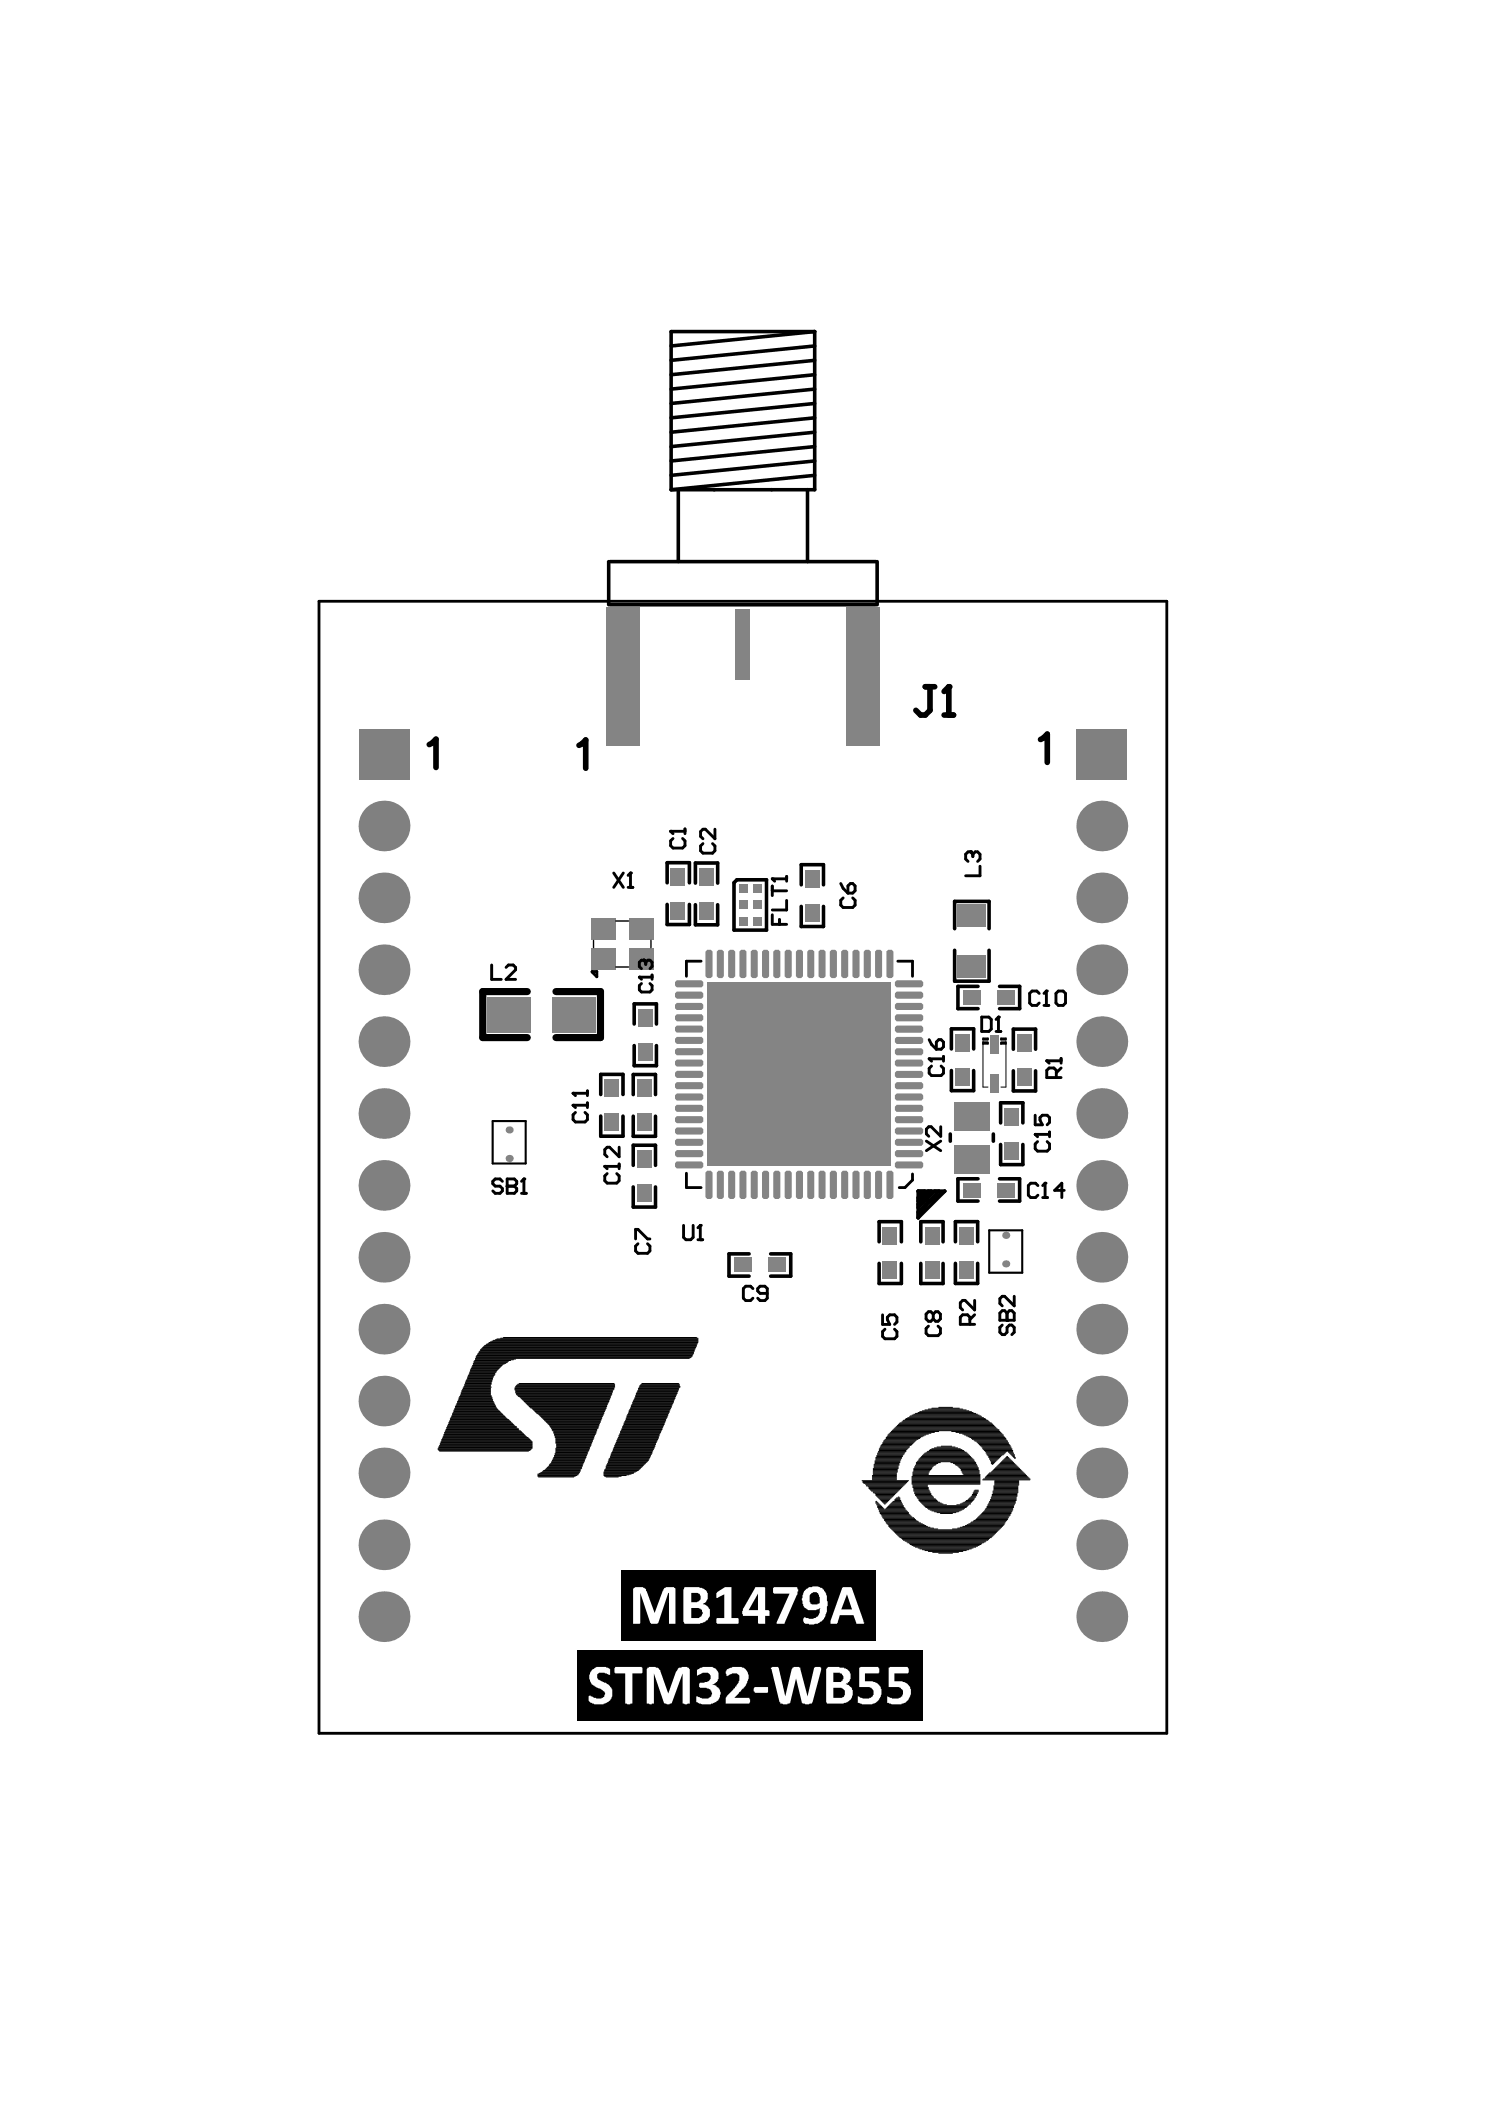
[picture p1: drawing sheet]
<svg xmlns="http://www.w3.org/2000/svg" width="210mm" height="297mm" viewBox="0 0 210 297" stroke-linecap="round" stroke-linejoin="round" font-family="sans-serif">
<g fill="#808080">
<circle cx="155.4" cy="207.8" r="3.6"/>
<circle cx="155.4" cy="167.3" r="3.6"/>
<circle cx="155.4" cy="126.7" r="3.6"/>
<circle cx="155.4" cy="228.1" r="3.6"/>
<circle cx="155.4" cy="218" r="3.6"/>
<circle cx="155.4" cy="187.6" r="3.6"/>
<circle cx="155.4" cy="177.4" r="3.6"/>
<circle cx="155.4" cy="157.1" r="3.6"/>
<circle cx="155.4" cy="147" r="3.6"/>
<circle cx="155.4" cy="116.6" r="3.6"/>
<circle cx="155.4" cy="197.7" r="3.6"/>
<circle cx="155.4" cy="136.8" r="3.6"/>
<circle cx="54.2" cy="207.8" r="3.6"/>
<circle cx="54.2" cy="167.3" r="3.6"/>
<circle cx="54.2" cy="126.7" r="3.6"/>
<circle cx="54.2" cy="228.1" r="3.6"/>
<circle cx="54.2" cy="218" r="3.6"/>
<circle cx="54.2" cy="187.6" r="3.6"/>
<circle cx="54.2" cy="177.4" r="3.6"/>
<circle cx="54.2" cy="157.1" r="3.6"/>
<circle cx="54.2" cy="147" r="3.6"/>
<circle cx="54.2" cy="116.6" r="3.6"/>
<circle cx="54.2" cy="197.7" r="3.6"/>
<circle cx="54.2" cy="136.8" r="3.6"/>
</g>
<g fill="#808080">
<path d="M151.8 102.8h7.2v7.2h-7.2z" fill-rule="evenodd"/>
<path d="M50.6 102.8h7.2v7.2h-7.2z" fill-rule="evenodd"/>
</g>
<g fill="#848484">
<path d="M85.2 157.1h2.1v2.5h-2.1z" fill-rule="evenodd"/>
<path d="M85.2 152.3h2.1v2.5h-2.1z" fill-rule="evenodd"/>
<path d="M83.4 133.8h3.4v3h-3.4z" fill-rule="evenodd"/>
<path d="M89.8 167.1h2.1v2.5h-2.1z" fill-rule="evenodd"/>
<path d="M89.8 157.1h2.1v2.5h-2.1z" fill-rule="evenodd"/>
<path d="M89.8 152.3h2.1v2.6h-2.1z" fill-rule="evenodd"/>
<path d="M90.1 142.4h2v2.5h-2z" fill-rule="evenodd"/>
<path d="M88.8 133.8h3.4v3h-3.4z" fill-rule="evenodd"/>
<path d="M99.8 165.2h.5l.2 .2v3.5l-.2 .3h-.5l-.3-.3v-3.5z" fill-rule="evenodd"/>
<path d="M101.4 165.2h.5l.2 .2v3.5l-.2 .3h-.5l-.3-.3v-3.5z" fill-rule="evenodd"/>
<path d="M103 165.2h.5l.2 .2v3.5l-.2 .3h-.5l-.3-.3v-3.5z" fill-rule="evenodd"/>
<path d="M103 134h.5l.2 .3v3.5l-.2 .2h-.5l-.3-.2v-3.5z" fill-rule="evenodd"/>
<path d="M101.4 134h.5l.2 .3v3.5l-.2 .2h-.5l-.3-.2v-3.5z" fill-rule="evenodd"/>
<path d="M99.8 134h.5l.2 .3v3.5l-.2 .2h-.5l-.3-.2v-3.5z" fill-rule="evenodd"/>
<path d="M98.6 127.3h2v2.5h-2z" fill-rule="evenodd"/>
<path d="M106.1 165.2h.5l.3 .2v3.5l-.3 .3h-.5l-.2-.3v-3.5z" fill-rule="evenodd"/>
<path d="M107.7 165.2h.5l.3 .2v3.5l-.3 .3h-.5l-.2-.3v-3.5z" fill-rule="evenodd"/>
<path d="M109.3 165.2h.5l.3 .2v3.5l-.3 .3h-.5l-.2-.3v-3.5z" fill-rule="evenodd"/>
<path d="M110.9 165.2h.5l.3 .2v3.5l-.3 .3h-.5l-.2-.3v-3.5z" fill-rule="evenodd"/>
<path d="M110.9 134h.5l.3 .3v3.5l-.3 .2h-.5l-.2-.2v-3.5z" fill-rule="evenodd"/>
<path d="M109.3 134h.5l.3 .3v3.5l-.3 .2h-.5l-.2-.2v-3.5z" fill-rule="evenodd"/>
<path d="M107.7 134h.5l.3 .3v3.5l-.3 .2h-.5l-.2-.2v-3.5z" fill-rule="evenodd"/>
<path d="M106.1 134h.5l.3 .3v3.5l-.3 .2h-.5l-.2-.2v-3.5z" fill-rule="evenodd"/>
<path d="M106.2 127.1h1.2v1.2h-1.2z" fill-rule="evenodd"/>
<path d="M106.2 129.4h1.2v1.2h-1.2z" fill-rule="evenodd"/>
<path d="M106.2 124.8h1.2v1.2h-1.2z" fill-rule="evenodd"/>
<path d="M114.1 165.2h.5l.3 .2v3.5l-.3 .3h-.5l-.2-.3v-3.5z" fill-rule="evenodd"/>
<path d="M115.7 165.2h.5l.3 .2v3.5l-.3 .3h-.5l-.2-.3v-3.5z" fill-rule="evenodd"/>
<path d="M117.3 165.2h.5l.3 .2v3.5l-.3 .3h-.5l-.2-.3v-3.5z" fill-rule="evenodd"/>
<path d="M118.9 165.2h.5l.3 .2v3.5l-.3 .3h-.5l-.2-.3v-3.5z" fill-rule="evenodd"/>
<path d="M118.9 134h.5l.3 .3v3.5l-.3 .2h-.5l-.2-.2v-3.5z" fill-rule="evenodd"/>
<path d="M117.3 134h.5l.3 .3v3.5l-.3 .2h-.5l-.2-.2v-3.5z" fill-rule="evenodd"/>
<path d="M115.7 134h.5l.3 .3v3.5l-.3 .2h-.5l-.2-.2v-3.5z" fill-rule="evenodd"/>
<path d="M114.1 134h.5l.3 .3v3.5l-.3 .2h-.5l-.2-.2v-3.5z" fill-rule="evenodd"/>
<path d="M113.6 127.5h2.1v2.5h-2.1z" fill-rule="evenodd"/>
<path d="M124.5 173.1h2v2.5h-2z" fill-rule="evenodd"/>
<path d="M122.1 165.2h.5l.2 .2v3.5l-.2 .3h-.5l-.3-.3v-3.5z" fill-rule="evenodd"/>
<path d="M123.7 165.2h.5l.2 .2v3.5l-.2 .3h-.5l-.3-.3v-3.5z" fill-rule="evenodd"/>
<path d="M125.3 165.2h.5l.2 .2v3.5l-.2 .3h-.5l-.3-.3v-3.5z" fill-rule="evenodd"/>
<path d="M125.3 134h.5l.2 .3v3.5l-.2 .2h-.5l-.3-.2v-3.5z" fill-rule="evenodd"/>
<path d="M123.7 134h.5l.2 .3v3.5l-.2 .2h-.5l-.3-.2v-3.5z" fill-rule="evenodd"/>
<path d="M122.1 134h.5l.2 .3v3.5l-.2 .2h-.5l-.3-.2v-3.5z" fill-rule="evenodd"/>
<path d="M130.5 173.1h2v2.5h-2z" fill-rule="evenodd"/>
<path d="M134.8 150.7h2v2.5h-2z" fill-rule="evenodd"/>
<path d="M140.6 166.9h2.5v2.1h-2.5z" fill-rule="evenodd"/>
<path d="M141.7 156.3h2v2.6h-2z" fill-rule="evenodd"/>
<path d="M139.7 151.5h1.2v2.6h-1.2z" fill-rule="evenodd"/>
<path d="M140.6 139.8h2.5v2h-2.5z" fill-rule="evenodd"/>
<path d="M83.4 129.6h3.4v3h-3.4z" fill-rule="evenodd"/>
<path d="M89.8 162.3h2.1v2.5h-2.1z" fill-rule="evenodd"/>
<path d="M90.1 147.1h2v2.6h-2z" fill-rule="evenodd"/>
<path d="M88.8 129.6h3.4v3h-3.4z" fill-rule="evenodd"/>
<path d="M98.6 122.5h2v2.5h-2z" fill-rule="evenodd"/>
<path d="M108.3 177.4h2.5v2.1h-2.5z" fill-rule="evenodd"/>
<path d="M113.6 122.7h2.1v2.6h-2.1z" fill-rule="evenodd"/>
<path d="M124.5 177.9h2v2.5h-2z" fill-rule="evenodd"/>
<path d="M130.5 177.9h2v2.5h-2z" fill-rule="evenodd"/>
<path d="M134.8 145.9h2v2.5h-2z" fill-rule="evenodd"/>
<path d="M139.7 146.2h1.2v2.6h-1.2z" fill-rule="evenodd"/>
<path d="M141.7 161.1h2v2.5h-2z" fill-rule="evenodd"/>
<path d="M77.9 140.6h6.1v5.1h-6.1z" fill-rule="evenodd"/>
<path d="M68.8 140.6h6.1v5.1h-6.1z" fill-rule="evenodd"/>
<path d="M95.5 163.9h3.5l.2 .2v.5l-.2 .3h-3.5l-.3-.3v-.5z" fill-rule="evenodd"/>
<path d="M104.3 165.4l.3-.2h.5l.2 .2v3.5l-.2 .3h-.5l-.3-.3z" fill-rule="evenodd"/>
<path d="M112.3 165.4l.2-.2h.5l.3 .2v3.5l-.3 .3h-.5l-.2-.3z" fill-rule="evenodd"/>
<path d="M95.5 155.9h3.5l.2 .2v.5l-.2 .3h-3.5l-.3-.3v-.5z" fill-rule="evenodd"/>
<path d="M95.5 157.5h3.5l.2 .2v.5l-.2 .3h-3.5l-.3-.3v-.5z" fill-rule="evenodd"/>
<path d="M95.2 159.3l.3-.2h3.5l.2 .2v.5l-.2 .3h-3.5l-.3-.3z" fill-rule="evenodd"/>
<path d="M95.5 160.7h3.5l.2 .2v.5l-.2 .3h-3.5l-.3-.3v-.5z" fill-rule="evenodd"/>
<path d="M95.5 147.9h3.5l.2 .3v.5l-.2 .2h-3.5l-.3-.2v-.5z" fill-rule="evenodd"/>
<path d="M95.5 149.5h3.5l.2 .3v.5l-.2 .2h-3.5l-.3-.2v-.5z" fill-rule="evenodd"/>
<path d="M95.2 151.4l.3-.3h3.5l.2 .3v.5l-.2 .2h-3.5l-.3-.2z" fill-rule="evenodd"/>
<path d="M95.5 152.7h3.5l.2 .3v.5l-.2 .2h-3.5l-.3-.2v-.5z" fill-rule="evenodd"/>
<path d="M95.5 139.9h3.5l.2 .3v.5l-.2 .2h-3.5l-.3-.2v-.5z" fill-rule="evenodd"/>
<path d="M95.5 141.5h3.5l.2 .3v.5l-.2 .2h-3.5l-.3-.2v-.5z" fill-rule="evenodd"/>
<path d="M95.2 143.4l.3-.3h3.5l.2 .3v.5l-.2 .2h-3.5l-.3-.2z" fill-rule="evenodd"/>
<path d="M95.5 144.7h3.5l.2 .3v.5l-.2 .2h-3.5l-.3-.2v-.5z" fill-rule="evenodd"/>
<path d="M112.3 134.3l.2-.3h.5l.3 .3v3.5l-.3 .2h-.5l-.2-.2z" fill-rule="evenodd"/>
<path d="M104.3 134.3l.3-.3h.5l.2 .3v3.5l-.2 .2h-.5l-.3-.2z" fill-rule="evenodd"/>
<path d="M94.6 127.2h2v2.6h-2z" fill-rule="evenodd"/>
<path d="M104.2 127.1h1.2v1.2h-1.2z" fill-rule="evenodd"/>
<path d="M104.2 129.4h1.2v1.2h-1.2z" fill-rule="evenodd"/>
<path d="M104.2 124.8h1.2v1.2h-1.2z" fill-rule="evenodd"/>
<path d="M135.3 173.1h2v2.5h-2z" fill-rule="evenodd"/>
<path d="M126.5 163.9h3.5l.2 .2v.5l-.2 .3h-3.5l-.3-.3v-.5z" fill-rule="evenodd"/>
<path d="M120.3 165.4l.2-.2h.5l.2 .2v3.5l-.2 .3h-.5l-.2-.3z" fill-rule="evenodd"/>
<path d="M135.8 166.9h2.6v2.1h-2.6z" fill-rule="evenodd"/>
<path d="M126.5 160.7h3.5l.2 .2v.5l-.2 .3h-3.5l-.3-.3v-.5z" fill-rule="evenodd"/>
<path d="M126.2 159.3l.3-.2h3.5l.2 .2v.5l-.2 .3h-3.5l-.3-.3z" fill-rule="evenodd"/>
<path d="M126.5 157.5h3.5l.2 .2v.5l-.2 .3h-3.5l-.3-.3v-.5z" fill-rule="evenodd"/>
<path d="M126.5 155.9h3.5l.2 .2v.5l-.2 .3h-3.5l-.3-.3v-.5z" fill-rule="evenodd"/>
<path d="M134.6 155.6h5v4h-5z" fill-rule="evenodd"/>
<path d="M126.5 152.7h3.5l.2 .3v.5l-.2 .2h-3.5l-.3-.2v-.5z" fill-rule="evenodd"/>
<path d="M126.2 151.4l.3-.3h3.5l.2 .3v.5l-.2 .2h-3.5l-.3-.2z" fill-rule="evenodd"/>
<path d="M126.5 149.5h3.5l.2 .3v.5l-.2 .2h-3.5l-.3-.2v-.5z" fill-rule="evenodd"/>
<path d="M126.5 147.9h3.5l.2 .3v.5l-.2 .2h-3.5l-.3-.2v-.5z" fill-rule="evenodd"/>
<path d="M143.5 150.7h2v2.5h-2z" fill-rule="evenodd"/>
<path d="M126.5 144.7h3.5l.2 .3v.5l-.2 .2h-3.5l-.3-.2v-.5z" fill-rule="evenodd"/>
<path d="M126.2 143.4l.3-.3h3.5l.2 .3v.5l-.2 .2h-3.5l-.3-.2z" fill-rule="evenodd"/>
<path d="M126.5 141.5h3.5l.2 .3v.5l-.2 .2h-3.5l-.3-.2v-.5z" fill-rule="evenodd"/>
<path d="M126.5 139.9h3.5l.2 .3v.5l-.2 .2h-3.5l-.3-.2v-.5z" fill-rule="evenodd"/>
<path d="M135.8 139.8h2.6v2h-2.6z" fill-rule="evenodd"/>
<path d="M120.3 134.3l.2-.3h.5l.2 .3v3.5l-.2 .2h-.5l-.2-.2z" fill-rule="evenodd"/>
<path d="M135.1 134.8h4v3.2h-4z" fill-rule="evenodd"/>
<path d="M103.5 177.4h2.6v2.1h-2.6z" fill-rule="evenodd"/>
<path d="M95.5 138.3h3.5l.2 .3v.5l-.2 .2h-3.5l-.3-.2v-.5z" fill-rule="evenodd"/>
<path d="M95.5 146.3h3.5l.2 .3v.5l-.2 .2h-3.5l-.3-.2v-.5z" fill-rule="evenodd"/>
<path d="M95.5 154.3h3.5l.2 .3v.5l-.2 .2h-3.5l-.3-.2v-.5z" fill-rule="evenodd"/>
<path d="M95.5 162.3h3.5l.2 .2v.5l-.2 .3h-3.5l-.3-.3v-.5z" fill-rule="evenodd"/>
<path d="M94.6 122.4h2v2.6h-2z" fill-rule="evenodd"/>
<path d="M103.8 85.9h2v10h-2z" fill-rule="evenodd"/>
<path d="M135.3 177.9h2v2.5h-2z" fill-rule="evenodd"/>
<path d="M126.5 162.3h3.5l.2 .2v.5l-.2 .3h-3.5l-.3-.3v-.5z" fill-rule="evenodd"/>
<path d="M126.5 154.3h3.5l.2 .3v.5l-.2 .2h-3.5l-.3-.2v-.5z" fill-rule="evenodd"/>
<path d="M126.5 146.3h3.5l.2 .3v.5l-.2 .2h-3.5l-.3-.2v-.5z" fill-rule="evenodd"/>
<path d="M126.5 138.3h3.5l.2 .3v.5l-.2 .2h-3.5l-.3-.2v-.5z" fill-rule="evenodd"/>
<path d="M134.6 161.6h5v4h-5z" fill-rule="evenodd"/>
<path d="M143.5 145.9h2v2.6h-2z" fill-rule="evenodd"/>
<path d="M135.1 127.6h4v3.2h-4z" fill-rule="evenodd"/>
<path d="M85.5 85.7h4.7v19.6h-4.7z" fill-rule="evenodd"/>
<path d="M119.3 85.7h4.8v19.6h-4.8z" fill-rule="evenodd"/>
<path d="M99.8 138.6h25.9v26h-25.9z" fill-rule="evenodd"/>
</g>
<g fill="#848484">
<circle cx="141.9" cy="174.3" r=".51"/>
<circle cx="141.9" cy="178.3" r=".51"/>
<circle cx="71.8" cy="159.4" r=".51"/>
<circle cx="71.8" cy="163.5" r=".51"/>
</g>
<g fill="none" stroke="#000" stroke-width=".51">
<path d="M114.9 46.8v22.3h-20.2M114.9 46.8h-20.2v22.3M114.9 59l-20.2 2M114.9 50.8l-20.2 2.1M114.9 52.9l-20.2 2M114.9 54.9l-20.2 2M114.9 46.8l-20.2 2M114.9 48.8l-20.2 2M114.9 56.9l-20.2 2.1M85.9 79.2v6.1M86.1 79.2h37.4M95.7 69.1v10.1"/>
<path d="M113.9 69.1v10.1M114.9 67.1l-20.2 2M114.9 61l-20.2 2M114.9 63l-20.2 2M114.9 65l-20.2 2.1M123.7 79.2v6.1M86.1 85.3h37.4M94.1 124.6v-2.9h3.1v2.9M94.1 127.6v2.9h3.1v-2.9M98.1 127.7v2.8h3.1v-2.8M98.1 124.6v-2.8h3.1v2.8M104 124.1h4.1v7.1h-4.6v-6.6z"/>
<path d="M113 124.9v-2.9h3.2v2.9M113 127.9v2.8h3.2v-2.8M134.7 131.1v-3.9h4.8v3.9M134.7 134.1v4.4h4.8v-4.4M138 139.2h-2.9v3.1h2.9M141 139.2h2.8v3.1h-2.8M84.7 157.5v2.8h3.2v-2.8M84.7 154.4v-2.8h3.2v2.8M89.3 154.5v-2.9h3.2v2.9M89.3 157.5v2.8h3.2v-2.8M89.5 147.5v2.9h3.1v-2.9M89.5 144.5v-2.8h3.1v2.8"/>
<path d="M134.2 148v-2.8h3.1v2.8M134.2 151.1v2.8h3.1v-2.8M141.2 158.5v-2.9h3.1v2.9M142.9 148.1v-2.9h3.2v2.9M142.9 151.1v2.8h3.2v-2.8M89.3 167.5v2.8h3.2v-2.8M89.3 164.4v-2.8h3.2v2.8M105.7 176.9h-2.9v3.2h2.9M108.7 176.9h2.8v3.2h-2.8M124 178.3v2.8h3.2v-2.8M124 175.2v-2.8h3.2v2.8M129.5 168.1l1.5 1.4-1.5 2.3"/>
<path d="M129.5 168.1h3.8M129.5 168.1v3.7M129.9 178.3v2.8h3.1v-2.8M129.9 175.2v-2.8h3.1v2.8M130.4 168.1l-.9 .9M130.9 168.1l-1.4 1.4M131.3 168.1l-1.8 1.8M131.9 168.1l-2.4 2.3M132.5 168.1l-3 2.9M133.3 168.1l-2.8 1.9M133.3 168.1l-3.8 3.7M134.1 160v1"/>
<path d="M134.8 178.3v2.8h3.1v-2.8M134.8 175.2v-2.8h3.1v2.8M138 166.3h-2.9v3.2h2.9M140.1 160v1M141 166.3h2.8v3.2h-2.8M141.2 161.5v2.8h3.1v-2.8"/>
</g>
<path d="M45 84.8h119.6v159.8h-119.6zM83.5 137.1h.7v.7zM98.9 135.6h-2.1v2.2M126.6 135.6h2.1v2.2M96.8 165.6v2h2.1M128.7 165.7v.8l-1 1.1h-.8" fill="none" stroke="#000" stroke-width=".4"/>
<g fill="none" stroke="#000" stroke-width=".14">
<path d="M139.4 146.9h-.7v6.5h.7M141.2 146.9h.7v6.5h-.7M63.6 200h7.7M63.7 199.8h7.4M63.7 199.9h7.5M63.8 199.5h7M63.8 199.6h7.1M63.8 199.7h7.2M63.9 199.3h6.7M63.9 199.4h6.8M64 199h6.3M64 199.1h6.4"/>
<path d="M64 199.2h6.5M64.1 198.8h6M64.1 198.9h6.1M64.2 198.5h5.7M64.2 198.6h5.8M64.2 198.7h5.8M64.3 198.3h5.5M64.3 198.4h5.6M64.4 198.1h5.3M64.4 198.2h5.4M64.5 197.8h5.1M64.5 197.9h5.1"/>
<path d="M64.5 198h5.2M64.6 197.6h4.9M64.6 197.7h4.9M64.7 197.3h4.7M64.7 197.4h4.7M64.7 197.5h4.8M64.8 197.1h4.5M64.8 197.2h4.6M64.9 196.9h4.3M64.9 197h4.4M65 196.5h4.2M65 196.6h4.2"/>
<path d="M65 196.7h4.2M65.1 196.2h4.1M65.1 196.3h4.1M65.1 196.4h4.1M65.2 196h4M65.2 196.1h4M65.3 195.9h3.9M65.3 195.8h3.9M65.4 195.6h3.8M65.4 195.7h3.9M65.5 195.3h3.8M65.5 195.4h3.7"/>
<path d="M65.5 195.5h3.7M65.6 195h3.7M65.6 195.1h3.7M65.6 195.2h3.7M65.8 194.8h3.6M65.8 194.9h3.6M65.9 194.6h3.6M65.9 194.7h3.5M66 194.3h3.6M66 194.4h3.5M66 194.5h3.5M66.1 194.1h3.6"/>
<path d="M66.1 194.2h3.5M66.2 193.9h3.6M66.2 194h3.6M66.3 193.6h3.7M66.3 193.7h3.6M66.3 193.8h3.5M66.4 193.3h3.8M66.4 193.4h3.7M66.4 193.5h3.6M66.5 193.1h3.9M66.5 193.2h3.8M66.6 192.9h4"/>
<path d="M66.6 193h3.9M66.7 192.7h4.1M66.7 192.8h4M66.8 192.4h4.5M66.8 192.5h4.3M66.8 192.6h4.1M66.9 192.1h4.8M66.9 192.2h4.7M66.9 192.3h4.6M67 192h5M67.1 191.8h5.6M67.1 191.9h5.3"/>
<path d="M67.1 191.7h30.1M67.2 191.4h30.4M67.2 191.5h30.3M67.2 191.6h30.2M67.3 191.3h30.3M67.4 191.1h30.3M67.4 191.2h30.3M67.5 191h30.3M67.6 190.8h30.2M67.6 190.9h30.2M67.7 190.7h30.2M67.8 190.5h30.1"/>
<path d="M67.8 190.6h30.1M67.9 190.4h30.2M68 190.3h30.1M68.1 190.2h30.1M68.2 190.1h30M68.3 190h30M68.4 189.9h29.9M68.6 189.8h29.7M68.7 189.6h29.7M68.9 189.5h29.5M69 189.4h29.5M69.2 189.3h29.3"/>
<path d="M69.4 189.2h29.1M69.6 189.1h28.9M69.9 189h28.6M70.1 188.9h28.4M70.6 188.8h27.9M71 188.7h27.3M72.6 195.9h14M72.6 196h14M72.6 196.1h13.9M72.6 195.8h14M72.7 196.2h13.7M72.7 196.3h13.7"/>
<path d="M72.7 196.4h13.7M72.7 196.5h13.6M72.7 195.6h14M72.7 195.7h14M72.8 196.6h13.5M72.8 196.7h13.5M72.8 195.5h13.9M72.9 196.9h13.3M72.9 195.4h13.8M73 197h13.2M73 195.3h13.7M73.1 197.1h13"/>
<path d="M73.2 195.2h13.4M73.3 197.2h12.8M73.4 197.3h12.7M73.5 197.4h12.5M73.6 197.5h12.4M73.7 197.6h12.2M73.9 197.7h12M74 197.8h11.9M74.1 197.9h11.7M74.2 198h11.6M74.3 198.1h11.4M74.4 198.2h11.3"/>
<path d="M74.5 198.3h11.1M74.6 198.4h11M74.7 198.5h10.9M74.8 198.6h10.7M74.9 198.7h10.6M75.1 198.8h10.4M75.2 198.9h10.2M75.3 199h10.1M75.4 199.1h9.9M75.5 199.2h9.8M75.6 199.3h9.6M75.7 199.4h9.5"/>
<path d="M75.8 199.5h9.4M76 199.6h9.1M76.1 199.7h9M76.2 199.8h8.8M76.3 199.9h8.7M76.4 200h8.5M88.4 199.8h5.8M88.4 199.9h5.7M88.4 200h5.7M88.5 199.6h5.7M88.5 199.7h5.7M88.6 199.4h5.7"/>
<path d="M88.6 199.5h5.7M88.7 199.1h5.7M88.7 199.2h5.7M88.7 199.3h5.7M88.8 198.9h5.7M88.8 199h5.7M88.9 198.7h5.7M88.9 198.8h5.7M89 198.4h5.7M89 198.5h5.7M89 198.6h5.7M89.1 198.2h5.7"/>
<path d="M89.1 198.3h5.7M89.2 197.9h5.8M89.2 198h5.7M89.2 198.1h5.7M89.3 197.7h5.7M89.3 197.8h5.7M89.4 197.5h5.7M89.4 197.6h5.7M89.5 197.3h5.7M89.5 197.4h5.7M89.6 197h5.7M89.6 197.1h5.7"/>
<path d="M89.6 197.2h5.6M89.7 196.6h5.8M89.7 196.7h5.7M89.7 196.9h5.7M89.8 196.4h5.7M89.8 196.5h5.7M90 196.2h5.6M90 196.3h5.6M90.1 195.9h5.6M90.1 196h5.6M90.1 196.1h5.6M90.2 195.7h5.7"/>
<path d="M90.2 195.8h5.6M90.3 195.5h5.5M90.3 195.6h5.6M90.4 195.4h5.4M90.5 195.3h5.3M90.6 195.2h5.1M128.3 199.9h10.2M128.4 199.8h10M128.6 199.7h9.5M128.9 199.6h9M129.1 199.4h8.5M129.5 199.3h7.8"/>
<path d="M129.7 199.2h7.3M130.1 199.1h6.6M130.5 199h5.8M131 198.8h4.8M131.4 198.7h3.9M132.4 198.6h2M61.8 204.6h13.1M61.8 204.4h13.3M61.8 204.5h13.2M61.9 204.2h13.2M61.9 204.3h13.2M61.9 204.7h12.9"/>
<path d="M62 204h13.1M62 204.1h13.1M62 204.8h12.6M62.1 203.9h13M62.1 203.6h13M62.1 203.7h13M62.2 203.4h12.9M62.2 203.5h12.9M62.3 203.3h12.7M62.3 203.2h12.6M62.3 203.1h12.5M62.4 202.9h12.2"/>
<path d="M62.4 203h12.3M62.5 202.7h11.8M62.5 202.8h12M62.6 202.4h11.4M62.6 202.5h11.5M62.6 202.6h11.6M62.7 202.1h10.9M62.7 202.2h11M62.7 202.3h11.2M62.8 201.9h10.6M62.8 202h10.7M62.9 201.7h10.2"/>
<path d="M62.9 201.8h10.3M63 201.4h9.8M63 201.5h9.9M63 201.6h10.1M63.1 201.2h9.5M63.1 201.3h9.7M63.2 201h9.2M63.2 201.1h9.3M63.3 200.7h8.8M63.3 200.8h8.9M63.3 200.9h9M63.4 200.5h8.5"/>
<path d="M63.4 200.6h8.6M63.5 200.2h8M63.5 200.3h8.2M63.5 200.4h8.3M63.6 200.1h7.8M75.9 208.2h5.4M75.9 208.3h5.2M75.9 208.1h5.6M75.9 208h5.6M76 208.4h4.9M76.1 207.9h5.5M76.3 207.8h5.4"/>
<path d="M76.5 207.7h5.2M76.5 200.1h8.4M76.6 207.6h5.3M76.6 200.2h8.3M76.7 207.5h5.2M76.7 200.3h8.1M76.8 200.4h8M76.9 207.4h5M76.9 200.5h7.8M77 207.3h5M77 200.6h7.7M77.1 207.2h5"/>
<path d="M77.1 200.7h7.6M77.2 207.1h4.9M77.2 200.8h7.4M77.3 207h4.8M77.3 200.9h7.3M77.4 206.9h4.8M77.4 201h7.1M77.5 206.7h4.7M77.5 206.8h4.7M77.5 201.1h7M77.6 206.6h4.7M77.6 201.2h6.9"/>
<path d="M77.6 201.3h6.8M77.7 206.5h4.6M77.7 201.4h6.7M77.8 206.4h4.6M77.8 206.3h4.6M77.8 201.5h6.6M77.8 201.6h6.5M77.9 206.1h4.6M77.9 206.2h4.6M77.9 201.7h6.3M77.9 201.8h6.3M78 205.9h4.6"/>
<path d="M78 206h4.5M78 201.9h6.2M78.1 205.8h4.5M78.1 205.7h4.6M78.1 202h6M78.1 202.1h6M78.1 202.2h6M78.2 205.4h4.6M78.2 205.5h4.5M78.2 205.6h4.5M78.2 202.3h5.8M78.2 202.4h5.8"/>
<path d="M78.2 202.5h5.7M78.3 205.3h4.5M78.3 205.2h4.6M78.3 205.1h4.6M78.3 202.6h5.6M78.3 202.7h5.5M78.3 202.8h5.5M78.4 204.6h4.7M78.4 203.4h5.2M78.4 203.3h5.2M78.4 203.2h5.2M78.4 204.4h4.8"/>
<path d="M78.4 204.5h4.8M78.4 204.7h4.7M78.4 204.8h4.6M78.4 204.9h4.6M78.4 205h4.5M78.4 202.9h5.4M78.4 203h5.3M78.4 203.1h5.3M78.4 203.5h5.1M78.4 203.6h5.1M78.5 203.9h4.9M78.5 204h4.9"/>
<path d="M78.5 204.1h4.8M78.5 204.2h4.8M78.5 204.3h4.7M78.5 203.7h4.9M85.2 208.2h3.1M85.2 208.1h3.5M85.2 207.7h4.4M85.2 207.8h4.2M85.2 207.9h4.1M85.2 208h3.8M85.3 208.3h2.3M85.3 207.6h4.5"/>
<path d="M85.3 207.4h4.9M85.3 207.5h4.8M85.4 207.3h4.9M85.5 208.4h1.7M85.5 207h5.1M85.5 206.9h5.2M85.5 207.1h5M85.5 207.2h4.9M85.6 206.7h5.3M85.6 206.8h5.2M85.7 206.5h5.4M85.7 206.6h5.3"/>
<path d="M85.8 206.4h5.4M85.8 206.3h5.5M85.8 206.2h5.6M85.9 205.9h5.7M85.9 206h5.6M85.9 206.1h5.6M86 205.8h5.6M86.1 205.7h5.6M86.1 205.5h5.7M86.1 205.6h5.6M86.2 205.3h5.7M86.2 205.2h5.7"/>
<path d="M86.2 205.4h5.6M86.3 205h5.7M86.3 205.1h5.7M86.4 204.8h5.7M86.4 204.9h5.6M86.5 204.6h5.7M86.5 204.5h5.7M86.5 204.7h5.6M86.6 204.3h5.7M86.6 204.4h5.7M86.7 204h5.7M86.7 204.1h5.7"/>
<path d="M86.7 204.2h5.7M86.8 203.9h5.7M86.8 203.7h5.7M86.9 203.5h5.7M86.9 203.6h5.6M87 203.4h5.6M87 203.3h5.7M87 203.2h5.7M87.1 203h5.7M87.1 203.1h5.7M87.2 202.8h5.7M87.2 202.9h5.7"/>
<path d="M87.3 202.5h5.7M87.3 202.6h5.7M87.3 202.7h5.6M87.4 202.3h5.7M87.4 202.4h5.6M87.5 202h5.7M87.5 202.1h5.7M87.5 202.2h5.6M87.6 201.8h5.7M87.6 201.9h5.7M87.7 201.6h5.7M87.7 201.7h5.7"/>
<path d="M87.8 201.3h5.7M87.8 201.4h5.7M87.8 201.5h5.6M87.9 201.1h5.7M87.9 201.2h5.7M88 200.8h5.7M88 200.9h5.7M88 201h5.7M88.1 200.6h5.7M88.1 200.7h5.7M88.2 200.4h5.7M88.2 200.5h5.7"/>
<path d="M88.3 200.1h5.7M88.3 200.2h5.7M88.3 200.3h5.6M121.6 208.9h6.6M121.7 209.2h6.2M121.7 209.1h6.3M121.8 209.3h6M122.1 209.4h5.6M122.2 209.7h5.2M122.2 209.6h5.4M122.5 209.8h4.8M122.6 210h4.5"/>
<path d="M122.6 209.9h4.6M122.7 210.2h4.2M122.8 210.3h4M122.9 210.4h3.8M123.1 208.2h3.4M123.1 208.8h3.4M123.1 208.7h3.4M123.1 208.6h3.4M123.1 208.5h3.4M123.1 208.3h3.4M123.2 210.6h3.3M123.2 210.5h3.4"/>
<path d="M123.2 208.1h3.3M123.2 208h3.3M123.2 207.8h3.3M123.2 207.7h3.4M123.2 207.6h3.4M123.2 207.5h3.4M123.2 207.4h3.4M123.2 207.2h3.5M123.3 207.1h3.4M123.3 207h3.4M123.3 206.9h3.4M123.3 206.8h3.5"/>
<path d="M123.3 206.6h3.5M123.4 210.8h2.9M123.4 206.5h3.4M123.4 206.4h3.5M123.4 206.3h3.5M123.4 206.1h3.5M123.5 212h.3M123.5 211.9h.2M123.5 211h2.6M123.5 210.9h2.7M123.5 206h3.6M123.5 205.9h3.6"/>
<path d="M123.5 205.8h3.7M123.5 205.7h3.7M123.5 212.1h.4M123.7 212.4h.5M123.7 212.2h.3M123.7 211.1h2.3M123.7 205.5h3.6M123.7 205.4h3.6M123.8 212.7h.7M123.8 212.6h.6M123.8 212.5h.5M123.8 211.3h2.1"/>
<path d="M123.8 205.3h3.6M123.8 205.2h3.8M123.8 205h3.8M123.9 213h.9M123.9 212.8h.7M123.9 211.4h1.8M123.9 204.9h3.8M123.9 204.8h3.9M124 213.3h4M124 213.2h3.9M124 213.1h3.8M124 211.5h1.6"/>
<path d="M124 204.7h3.8M124 204.6h3.9M124 204.4h4M124.2 213.6h4M124.2 213.4h4M124.2 211.6h1.3M124.2 204.3h4M124.2 204.2h4.1M124.3 213.7h4M124.3 211.7h1.1M124.3 204.1h4M124.3 204h4.2"/>
<path d="M124.4 213.9h4.1M124.4 213.8h4M124.4 211.9h.8M124.4 203.8h4.2M124.5 214.2h4.4M124.5 214.1h4.1M124.5 212h.6M124.5 203.7h4.3M124.5 203.6h4.4M124.6 214.3h4.4M124.6 203.5h4.4M124.6 203.3h4.5"/>
<path d="M124.6 212.1h.4M124.8 212.2h.1M124.8 214.5h4.5M124.8 214.4h4.3M124.8 203.2h4.5M124.9 213h2.8M124.9 214.7h4.6M124.9 203.1h4.6M125 212.8h2.7M125 202.9h4.9M125 214.9h4.9M125 214.8h4.6"/>
<path d="M125 203h4.7M125.1 212.7h2.5M125.1 202.7h5M125.1 215h5M125.2 212.6h2.2M125.2 215.2h5.2M125.2 202.6h5.2M125.2 202.5h5.4M125.4 212.5h2M125.4 215.4h5.4M125.4 215.3h5.2M125.4 202.4h5.6"/>
<path d="M125.5 212.4h1.8M125.5 215.5h5.7M125.5 202.2h5.8M125.6 212.2h1.7M125.6 215.6h6.1M125.6 202.1h6.2M125.7 212.1h1.5M125.7 215.8h6.6M125.7 202h6.7M125.9 212h1.3M125.9 215.9h15M125.9 201.9h15"/>
<path d="M126 211.9h1.1M126 216h14.8M126 201.8h14.9M126.1 216.1h14.6M126.1 201.6h14.6M126.2 211.7h.9M126.2 211.6h.7M126.2 201.5h14.4M126.2 216.2h14.4M126.3 211.5h.6M126.3 201.4h14.1M126.3 216.4h14.1"/>
<path d="M126.5 211.4h.4M126.5 216.5h13.8M126.5 201.3h13.8M126.6 216.6h13.6M126.6 201.2h13.6M126.7 211.3h.1M126.7 201h13.4M126.7 216.7h13.4M126.8 200.9h13.1M126.8 216.9h13.1M126.9 200.8h12.9M126.9 217h12.9"/>
<path d="M127.2 217.1h12.4M127.2 200.7h12.4M127.3 217.2h12.2M127.3 200.5h12.2M127.4 200.4h11.9M127.4 217.3h11.9M127.7 200.3h11.4M127.7 217.5h11.4M127.8 200.2h11.2M127.9 217.6h11.1M128 217.7h10.7M128 200.1h10.7"/>
<path d="M128.3 217.8h10.2M128.4 218h10M128.6 209.4h9.6M128.6 209.3h9.6M128.6 209.2h9.6M128.6 209.1h9.6M128.6 208.9h9.6M128.6 208.8h9.6M128.6 208.7h9.6M128.6 208.6h9.6M128.6 208.5h9.6M128.6 208.3h9.6"/>
<path d="M128.6 218.1h9.5M128.8 208.2h9.4M128.8 209.9h2.2M128.8 209.8h2M128.8 209.7h2M128.8 209.6h2M128.8 208.1h2.2M128.8 208h2.2M128.8 207.8h2.2M128.8 207.7h2.3M128.9 210.4h2.2M128.9 210.3h2.2"/>
<path d="M128.9 210.2h2.1M128.9 210h2.1M128.9 207.6h2.2M128.9 207.5h2.3M128.9 207.4h2.4M128.9 207.2h2.5M128.9 218.2h9M129 210.8h2.3M129 210.6h2.2M129 210.5h2.2M129 207.1h2.4M129 207h2.6"/>
<path d="M129.1 211h2.3M129.1 210.9h2.2M129.1 206.9h2.6M129.1 206.8h2.8M129.1 218.3h8.5M129.3 211.1h2.3M129.3 206.6h2.8M129.3 206.5h3M129.3 206.4h3.4M129.4 211.4h2.3M129.4 211.3h2.3M129.4 206.3h8.1"/>
<path d="M129.5 211.5h2.4M129.5 206.1h7.9M129.5 218.4h7.8M129.6 211.7h2.6M129.6 211.6h2.5M129.6 206h7.8M129.6 205.9h7.7M129.7 211.9h2.6M129.7 205.8h7.5M129.7 218.6h7.3M129.9 212h2.6M129.9 205.7h7.1"/>
<path d="M130 205.5h6.9M130 212.1h2.8M130.1 212.2h2.9M130.1 205.4h6.7M130.1 218.7h6.6M130.2 212.4h3.3M130.2 205.3h6.5M130.4 212.5h6.1M130.4 205.2h6.1M130.5 212.6h5.9M130.5 205h5.9M130.5 218.8h5.8"/>
<path d="M130.6 212.7h5.7M130.7 204.9h5.6M130.8 212.8h5.3M130.8 204.8h5.3M131 213h4.9M131 218.9h4.8M131.1 204.7h4.8M131.2 213.1h4.5M131.2 204.6h4.5M131.4 213.2h4.1M131.4 204.4h4.1M131.6 219h3.6"/>
<path d="M131.8 213.3h3.4M131.8 204.3h3.3M132.2 213.4h2.6M132.2 204.2h2.5M132.4 219.2h2M132.7 213.6h1.7M132.8 204.1h1.4M134.1 206.4h3.5M134.2 202h6.8M134.4 215.8h6.6M134.5 206.5h3.1M134.7 206.6h3.1"/>
<path d="M134.8 206.8h3M134.8 202.1h6.4M135 212.4h1.7M135.1 206.9h2.8M135.1 215.6h6.1M135.2 207h2.7M135.3 207.1h2.7M135.3 202.2h6M135.5 212.2h1.4M135.5 207.2h2.5M135.5 215.5h5.8M135.6 207.5h2.5"/>
<path d="M135.6 207.4h2.4M135.7 207.7h2.4M135.7 207.6h2.4M135.7 212.1h1.2M135.8 208h2.3M135.8 207.8h2.3M135.8 215.4h5.6M135.8 202.4h5.6M135.9 212h1.1M135.9 208.1h2.3M136.1 202.5h5.4M136.2 211.9h1"/>
<path d="M136.2 215.3h5.3M136.3 211.7h1M136.3 202.6h5.2M136.4 215.2h5.3M136.5 211.6h.9M136.5 202.7h5.2M136.7 211.5h.7M136.7 215h5M136.8 211.4h.7M136.8 202.9h5M136.9 211.3h.7M136.9 214.9h4.9"/>
<path d="M137 211.1h.6M137 214.8h4.8M137 203h4.9M137.2 211h.6M137.2 210.9h.6M137.2 203.1h4.7M137.3 210.8h.6M137.3 210.6h.6M137.3 214.7h4.6M137.4 210.5h.6M137.4 210.4h.6M137.4 214.5h4.6"/>
<path d="M137.4 203.2h4.6M137.5 210.3h.5M137.5 203.3h4.6M137.6 214.4h4.5M137.8 214.3h4.3M137.8 203.5h4.3M137.9 214.2h4.4M137.9 203.6h4.4M138 214.1h4.3M138 203.7h4.3M138.1 213.9h4.3M138.1 203.8h4.3"/>
<path d="M138.2 213.8h4.3M138.2 204h4.3M138.4 213.7h4.1M138.4 204.1h4.1M138.5 213.6h4.1M138.5 204.2h4.1M138.6 213.4h4M138.6 208.8h6.7M138.6 204.4h4.1M138.6 204.3h4M138.7 213.3h4M138.7 208.7h6.6"/>
<path d="M138.7 204.6h4M138.9 213.2h3.8M138.9 204.7h4M139 213.1h3.9M139 213h3.9M139 208.6h6.2M139 208.5h6.1M139 204.8h3M139.1 212.8h3.8M139.1 208.3h5.8M139.1 205h2.7M139.1 204.9h2.8"/>
<path d="M139.2 208.2h5.6M139.2 212.7h3.8M139.2 212.6h3.8M139.2 205.3h2.3M139.2 205.2h2.5M139.3 212.5h3.7M139.3 212.4h3.8M139.3 208.1h5.4M139.3 205.4h2M139.5 212.2h3.6M139.5 208h5.1M139.5 205.7h1.5"/>
<path d="M139.5 205.5h1.7M139.5 212.1h3.7M139.6 212h3.6M139.6 211.9h3.6M139.6 207.8h4.8M139.6 205.9h1.2M139.6 205.8h1.3M139.7 211.7h3.7M139.7 211.6h3.7M139.7 206.1h.9M139.7 206h1M139.8 211.5h3.6"/>
<path d="M139.8 211.4h3.6M139.8 211.3h3.6M139.8 207.7h4.5M139.8 206.5h.4M139.8 206.4h.5M139.8 206.3h.6M139.9 211.1h3.6M139.9 211h3.6M139.9 210.9h3.6M139.9 207.6h4.3M139.9 206.6h.2M140.1 210.8h3.4"/>
<path d="M140.1 210.6h3.5M140.1 210.5h3.5M140.1 210.4h3.5M140.1 207.5h4M140.2 210.3h3.4M140.2 210.2h3.4M140.2 210h3.4M140.2 209.9h3.4M140.2 209.8h3.4M140.2 209.7h3.4M140.2 207.4h3.8M140.3 209.6h3.4"/>
<path d="M140.3 209.4h3.4M140.3 209.3h3.4M140.3 209.2h3.4M140.3 209.1h3.4M140.3 208.9h3.4M140.3 207.2h3.5M140.4 207.1h3.3M140.6 207h3M140.7 206.9h2.8M140.8 206.8h2.6M140.9 206.6h2.3M141 206.5h2.1"/>
<path d="M141.2 206.4h1.8M141.3 206.3h1.6M141.4 206.1h1.3M141.5 206h1.1M141.7 205.9h.8M141.8 205.8h.6M141.9 205.7h.4M142 205.5h.1M142.1 204.8h.8M142.3 204.9h.6M142.4 205h.6M142.5 205.2h.5"/>
<path d="M142.6 205.3h.5M142.7 205.4h.4M142.9 205.5h.2M143 205.7h.2M143.1 205.8h.1"/>
</g>
<path d="M74.4 139.9h-6.3v6.5h6.3M78.4 139.9h6.3v6.5h-6.3" fill="none" stroke="#000" stroke-width="1"/>
<path d="M83.7 132.7v1M86.9 136.5h1.8M86.9 130h1.8M91.8 132.7v1M138.7 147.1h.7v.2h-.7zM138.7 146.5h.7v.2h-.7zM139.4 146.6h-.6l-.1 .1M139.4 147.2h-.6l-.1 .1M141.2 147.1h.7v.2h-.7zM141.2 146.5h.7v.2h-.7zM141.9 146.6h-.6l-.1 .1M141.9 147.2h-.6l-.1 .1" fill="none" stroke="#000" stroke-width=".2"/>
<path d="M69.5 158.2h4.7v6h-4.7zM139.5 173.6h4.7v6h-4.7z" fill="none" stroke="#000" stroke-width=".3"/>
<g fill="none" stroke="#000" stroke-width=".41">
<path d="M94.9 118.3l-.3 .4v.6l.3 .4h1.4l.3-.4v-.6l-.3-.4M96.6 117v.6M96.6 117.3h-2l.3 .3M99.2 119l-.4 .4v.7l.4 .3h1.3l.4-.3v-.7l-.4-.4M100.9 117v1.4l-1.4-1.4h-.3l-.4 .3v.7l.4 .4M69.4 136.2v2h1.3M71.4 136.5l.3-.3h.7l.3 .3v.3l-1.3 1.4h1.3M86.6 123.2l1.3 2M87.9 123.2l-1.3 2M88.6 125.2h.7M88.6 123.5l.3-.3v2M90.5 138.8l-.3 .3v.6l.3 .3h1.2l.3-.3v-.6l-.3-.3"/>
<path d="M91.1 135.8l-.3-.3h-.3l-.3 .3v.6l.3 .3M91.1 135.8l.3-.3h.3l.3 .3v.6l-.3 .3M91.1 135.8v.3M92 137.6v.6M92 137.9h-1.8l.3 .3M108.9 125v1.4M108.9 129.1v1.3h2.1M108.9 125.7h2.1M110 129.8v.6M111 127.1v1.3h-2.1M111 123.7v.7M111 124h-2.1l.4 .4"/>
<path d="M118.6 124.7l.3 .7 .7 .6M118.9 126.7l-.3 .3v.7l.3 .4h1.4l.3-.4v-.7l-.3-.3M119.9 124.7h.4l.3 .3v.7l-.3 .3h-.7v-1zM137.2 120.5l.4-.3h.3l.3 .3v.7l-.3 .4M137.2 120.5l-.3-.3h-.3l-.4 .3v.7l.4 .4M137.2 120.5v.4M138.2 122.2v1.4h-2M149.3 139.8h.7l.3 .4v1.3l-.3 .4h-.7l-.3-.4v-1.3zM81.2 157l-.4 .3v.7l.4 .3h1.3l.4-.3v-.7l-.4-.3M82.9 153.9v.7M82.9 155.6v.7M82.9 156h-2.1l.4 .3"/>
<path d="M82.9 154.3h-2.1l.4 .3M131.1 146.7l.3 .7 .7 .7M131.4 150.4l-.3 .4v.6l.3 .4h1.4l.3-.4v-.6l-.3-.4M132.4 146.7h.4l.3 .3v.7l-.3 .4h-.7v-1.1zM132.7 159v1.3l-1.3-1.3h-.4l-.3 .3v.7l.3 .3M133.1 149.1v.7M133.1 149.4h-2l.3 .4M138.5 143.5h1l.3 .4v1.3l-.3 .3h-1zM140.5 145.5h.7M140.5 143.9l.3-.4v2M146 157.4v1.3h1l-.3-.7v-.3l.3-.3h.7l.4 .3v.7l-.4 .3M146.6 140.2l-.3-.4h-.7l-.4 .4v1.3l.4 .4h.7l.3-.4"/>
<path d="M147.3 141.9h.6M147.3 140.2l.3-.4v2.1M148.1 159.7v.7M149 152.1v-1.1l-.3-.3h-.7l-.3 .3v1.1h2M149.7 149.7h-2l.3 .3M149.7 150.7l-.7 .7M149.7 149.4v.6M70.9 166.7l-.4-.3h-.6l-.4 .3v.3l.4 .4h.6l.4 .3v.4l-.4 .3h-.6l-.4-.3M71.5 166.4h1.1l.3 .3v.3l-.3 .4 .3 .3v.4l-.3 .3h-1.1zM71.5 167.4h1.1M73.6 168.4h.6M73.6 166.7l.3-.3v2"/>
<path d="M85.7 165.6l-.4 .3v.7l.4 .4h1.3l.3-.4v-.7l-.3-.3M87.3 161.9v1.3l-1.3-1.3h-.3l-.4 .3v.7l.4 .3M87.3 164.2v.7M87.3 164.6h-2l.4 .3M89.7 174.8v-1.3h.3l1.3 1.3h.4M90 175.5l-.3 .3v.7l.3 .4h1.3l.4-.4v-.7l-.4-.3M96.4 172.9v1.7l.4 .3h.6l.4-.3v-1.7M98.5 174.9h.6M98.5 173.3l.3-.4v2M130.7 161l2 1.4M132.7 161l-2 1.4M146.4 161.1l-.4 .3v.7l.4 .3h1.3l.4-.3v-.7l-.4-.3"/>
<path d="M146.4 167.3l-.3-.3h-.7l-.3 .3v1.4l.3 .3h.7l.3-.3M147.1 169h.7M147.1 167.3l.3-.3v2M148.1 160.1h-2.1l.4 .3M150.1 168h-1.3l1-1v2M106.2 181.8l-.3-.3h-.7l-.3 .3v1.4l.3 .3h.7l.3-.3M108.2 182.5h-1l-.3-.3v-.4l.3-.3h.7l.3 .3v1.4l-.3 .3h-.7l-.3-.3M124.5 185.5v1.4h1l-.3-.7v-.3l.3-.4h.7l.3 .4v.7l-.3 .3M124.8 187.6l-.3 .3v.7l.3 .3h1.4l.3-.3v-.7l-.3-.3M131 187.1l-.4 .4v.6l.4 .4h1.3l.4-.4v-.6l-.4-.4M131.6 185.4l-.3-.3h-.3l-.4 .3v.7l.4 .4h.3l.3-.4M131.6 185.4l.4-.3h.3l.4 .3v.7l-.4 .4h-.3l-.4-.4"/>
<path d="M131.6 185.4v.7M136.8 186.9v-1l-.3-.4h-.7l-.3 .4v1h2M137.5 183.5v1.4l-1.4-1.4h-.3l-.3 .3v.7l.3 .4M137.5 185.5l-.7 .7M141 185.3l.4-.3h.3l.4 .3 .3-.3h.3l.4 .3v1h-2.1zM141.4 187l-.4 .3v.7l.4 .3h.3l.4-.3v-.7l.3-.3h.3l.4 .3v.7l-.4 .3M142.1 185.3v1M143.1 182.9v1.4l-1.4-1.4h-.3l-.4 .4v.6l.4 .4"/>
</g>
<g fill="#000">
<circle cx="133.8" cy="96.9" r=".4"/>
<circle cx="94.6" cy="117.3" r=".2"/>
<circle cx="88.9" cy="123.2" r=".2"/>
<circle cx="90.2" cy="137.9" r=".2"/>
<circle cx="90.8" cy="135.5" r=".2"/>
<circle cx="108.9" cy="124" r=".2"/>
<circle cx="136.9" cy="120.2" r=".2"/>
<circle cx="147.6" cy="139.8" r=".2"/>
<circle cx="80.8" cy="154.3" r=".2"/>
<circle cx="80.8" cy="156" r=".2"/>
<circle cx="131.1" cy="149.4" r=".2"/>
<circle cx="140.8" cy="143.5" r=".2"/>
<circle cx="147.7" cy="149.7" r=".2"/>
<circle cx="71.5" cy="167.4" r=".2"/>
<circle cx="73.9" cy="166.4" r=".2"/>
<circle cx="85.3" cy="164.6" r=".2"/>
<circle cx="98.8" cy="172.9" r=".2"/>
<circle cx="146" cy="160.1" r=".2"/>
<circle cx="147.4" cy="167" r=".2"/>
<circle cx="142.1" cy="186.3" r=".2"/>
</g>
<path d="M130.5 96.9h1.4M131.2 96.9v3.3l-.7 .7h-.6l-.7-.7M133.2 97.6l.6-.7v4M60.6 105.1l.3-.2 .6-.6v4M81.7 105.2l.4-.2 .5-.6v4M133.2 100.9h1.3M146.8 104.3l.4-.1 .5-.6v4" fill="none" stroke="#000" stroke-width=".8"/>
<path d="M81.5 232.8h48.7v10h-48.7z" fill-rule="evenodd" fill="#000"/>
<g fill="#fff">
<path d="M83.6 235.5h.1a1.73 1.73 0 0 1 1.6-.3l.3 .1a.41 .41 0 0 1 .5 .5v.5h-.2a1.43 1.43 0 0 0-1.7-.1v.1a.55 .55 0 0 0 .3 .7l.7 .4a1.82 1.82 0 0 1 1.2 1.2v.1a1.49 1.49 0 0 1-.6 1.5h-.1a2.22 2.22 0 0 1-1.8 .3l-.4-.1v-.1a.63 .63 0 0 1-.4-1l.4 .1a1.43 1.43 0 0 0 1.7 .1l.1-.2a.57 .57 0 0 0-.4-.8v-.1h-.1a2.82 2.82 0 0 1-1.5-.9 1.51 1.51 0 0 1 .3-2z"/>
<path d="M86.8 235.2h3.7v.1h.1v.7l-.1 .1h-1.3v4.3h-.3v.1a.66 .66 0 0 1-.7-.2v-4.2h-1.3a.52 .52 0 0 1-.2-.7z"/>
<path d="M91.3 235.3h.2v-.1h.9l.6 .2 .2 .3 1.1 3.3 1.1-3.2h.1a.52 .52 0 0 1 .6-.5l.1-.1h.6a.51 .51 0 0 1 .5 .5v4.7h-.3a.48 .48 0 0 1-.7-.1v-4.2l-1.5 4.2-.3 .1v.1h-.4l-.4-.2-1.5-4.2v4.3h-.3v.1l-.7-.1v-4.9z"/>
<path d="M98.4 235.5h.1a3.2 3.2 0 0 1 2-.3v.1a1.1 1.1 0 0 1 .9 1.4l-.2 .7-.8 .4a.94 .94 0 0 1 1 .5h.1l.1 .3a1.44 1.44 0 0 1-1.3 1.8l-.1 .1a2.77 2.77 0 0 1-1.9-.3h-.1v-.8l.6 .2a1.41 1.41 0 0 0 1.5-.2v-.1a.49 .49 0 0 0-.1-.7l-.1-.2-.5-.2h-.8a.45 .45 0 0 1-.2-.6h.1v-.1h.6l.1-.1a.67 .67 0 0 0 .8-.7 .67 .67 0 0 0-.8-.7h-.3l-.8 .4v-.8h.1z"/>
<path d="M102.6 235.5h.1a2.71 2.71 0 0 1 2.1-.2 .72 .72 0 0 1 .6 .6l.2 .5a2.83 2.83 0 0 1-1.3 2.4l-.7 .8h2.1v.2h.1l-.1 .6h-3.3v-.3a.67 .67 0 0 1 .2-.7l.9-1.1 .4-.3v-.2h.1l.2-.3 .1-.5a.7 .7 0 0 0-.2-.7 .7 .7 0 0 0-.7-.2l-.8 .4-.2-.4v-.3h.1z"/>
<path d="M106.4 238.1h1.9v.7l-.1 .1h-1.7a.58 .58 0 0 1-.1-.8z"/>
<path d="M108.7 235.3l.5-.1a.52 .52 0 0 1 .7 .2l.9 4 .9-3.9a.88 .88 0 0 1 1-.3l.2 .1 1 4.1 .9-4.1 .3-.1a.52 .52 0 0 1 .7 .2l-1.3 5-.9 .1-.5-.2-.8-3.5-.8 3.5-.3 .1a.97 .97 0 0 1-.9 0h-.2v-.2h-.1z"/>
<path d="M121.2 235.3l.2-.1h2.4a.75 .75 0 0 1 .2 .8h-.1v.1h-1.9v1.2a3.2 3.2 0 0 1 1.8 .3v.1h.1a1.72 1.72 0 0 1 .3 1.8 1.72 1.72 0 0 1-1.6 1h-.5a1.04 1.04 0 0 1-.9-.2h-.2v-.9h.2v.1a2.24 2.24 0 0 0 1.6 .1l.2-.2a.67 .67 0 0 0 .2-.7 1.02 1.02 0 0 0-1.3-.6h-.7z"/>
<path d="M125.4 235.3l.2-.1h2.4a.75 .75 0 0 1 .2 .8h-.1v.1h-1.9v1.2a3.2 3.2 0 0 1 1.8 .3v.1h.1a1.72 1.72 0 0 1 .2 1.8 1.72 1.72 0 0 1-1.5 1h-.5a1.04 1.04 0 0 1-.9-.2h-.2v-.9h.1a1.84 1.84 0 0 0 2 0l.1-.3a.72 .72 0 0 0-.3-.8v-.1l-.3-.1h-1.4z"/>
<path d="M116.6 235.3l.2-.1h1.6l.1 .1h.4a1.22 1.22 0 0 1 1 1.7l-.3 .6-.3 .1a1.22 1.22 0 0 1 1 1.4 1.24 1.24 0 0 1-.7 1v.1l-.6 .2h-2.4l-.1-.2v-4.7zM117.6 236v1.4h1.1v-.1a.6 .6 0 0 0 .3-.7 .6 .6 0 0 0-.5-.5v-.1zM117.6 238.2v1.4h.8a.72 .72 0 0 0 .8-.6 .72 .72 0 0 0-.6-.8z"/>
</g>
<path d="M87.7 221.5h35.9v10h-35.9z" fill-rule="evenodd" fill="#000"/>
<g fill="#fff">
<path d="M89.4 224.1l.2-.1h1.1v.1h.2v.1l.2 .1 1.2 3.3 1.2-3.1h.1a.52 .52 0 0 1 .6-.5h.9v.1l.2 .1v4.9h-.9v-4.3h-.1l-1.5 4.3h-1v-.1h-.1l-1.4-4.2v4.2l-.1 .1h-.9v-4.9h.1z"/>
<path d="M101.2 224.7l1.1-.7h.9v4.3h.9l.1 .1v.6l-.1 .1h-2.9v-.1h-.1v-.6l.1-.1h1v-3.3l-.9 .5h-.2v-.7h.1z"/>
<path d="M109.2 224h3.2l.1 .3h.1l-.1 .7-1.8 4.1h-1.1v-.2l1.8-4h-2.1a.52 .52 0 0 1-.2-.7z"/>
<path d="M96.6 224h1.4a2.13 2.13 0 0 1 1.6 .5 1.52 1.52 0 0 1 0 1.5l-.5 .3 .1 .1a1.12 1.12 0 0 1 .9 1.4v.3h-.1l-.2 .5h-.1a2.55 2.55 0 0 1-1.6 .5h-1.5l-.2-.3v-4.5h.1zM97.5 224.8v1.3h.6a.67 .67 0 0 0 .7-.7 .67 .67 0 0 0-.8-.6zM97.5 226.9v1.4h.7a.77 .77 0 0 0 .8-.3 .77 .77 0 0 0-.1-.9l-.4-.2z"/>
<path d="M106.5 224h1.3l.1 .1v3.1h.5v.1h.1v.7h-.6v1.1h-.9l-.1-.1v-1h-2a.67 .67 0 0 1-.2-.7h.1v-.3zM106.9 224.9l-1.3 2.3h1.3z"/>
<path d="M113.8 224.2l.2-.1a2.17 2.17 0 0 1 2 .1l.2 .3a1.19 1.19 0 0 1 .4 1v.4l.1 .1v.6l-.1 .1a1.53 1.53 0 0 1-.2 1.1 1.54 1.54 0 0 1-1.5 1.3 .97 .97 0 0 1-.9 0 .58 .58 0 0 1-.6-.2 .58 .58 0 0 1 0-.7h.2a1.39 1.39 0 0 0 1.8-.3l.2-.3v-.5l.1-.2a2.22 2.22 0 0 1-1.9 .2v-.1l-.3-.1a2.64 2.64 0 0 1-.3-1.8l.1-.1a.93 .93 0 0 1 .5-.8zM114.5 224.8a.88 .88 0 0 0-.3 1 .52 .52 0 0 0 .5 .6h.6v-.1a.41 .41 0 0 0 .3-.6v-.3l-.1-.1a.56 .56 0 0 0-.7-.6z"/>
<path d="M118.9 224h.7a.45 .45 0 0 1 .6 .2l1.7 4.8-.1 .1h-1l-.4-1.2h-1.9l-.3 1a.52 .52 0 0 1-.7 .2h-.3v-.4zM119.5 225l-.8 2.1h1.5z"/>
</g>
</svg>
